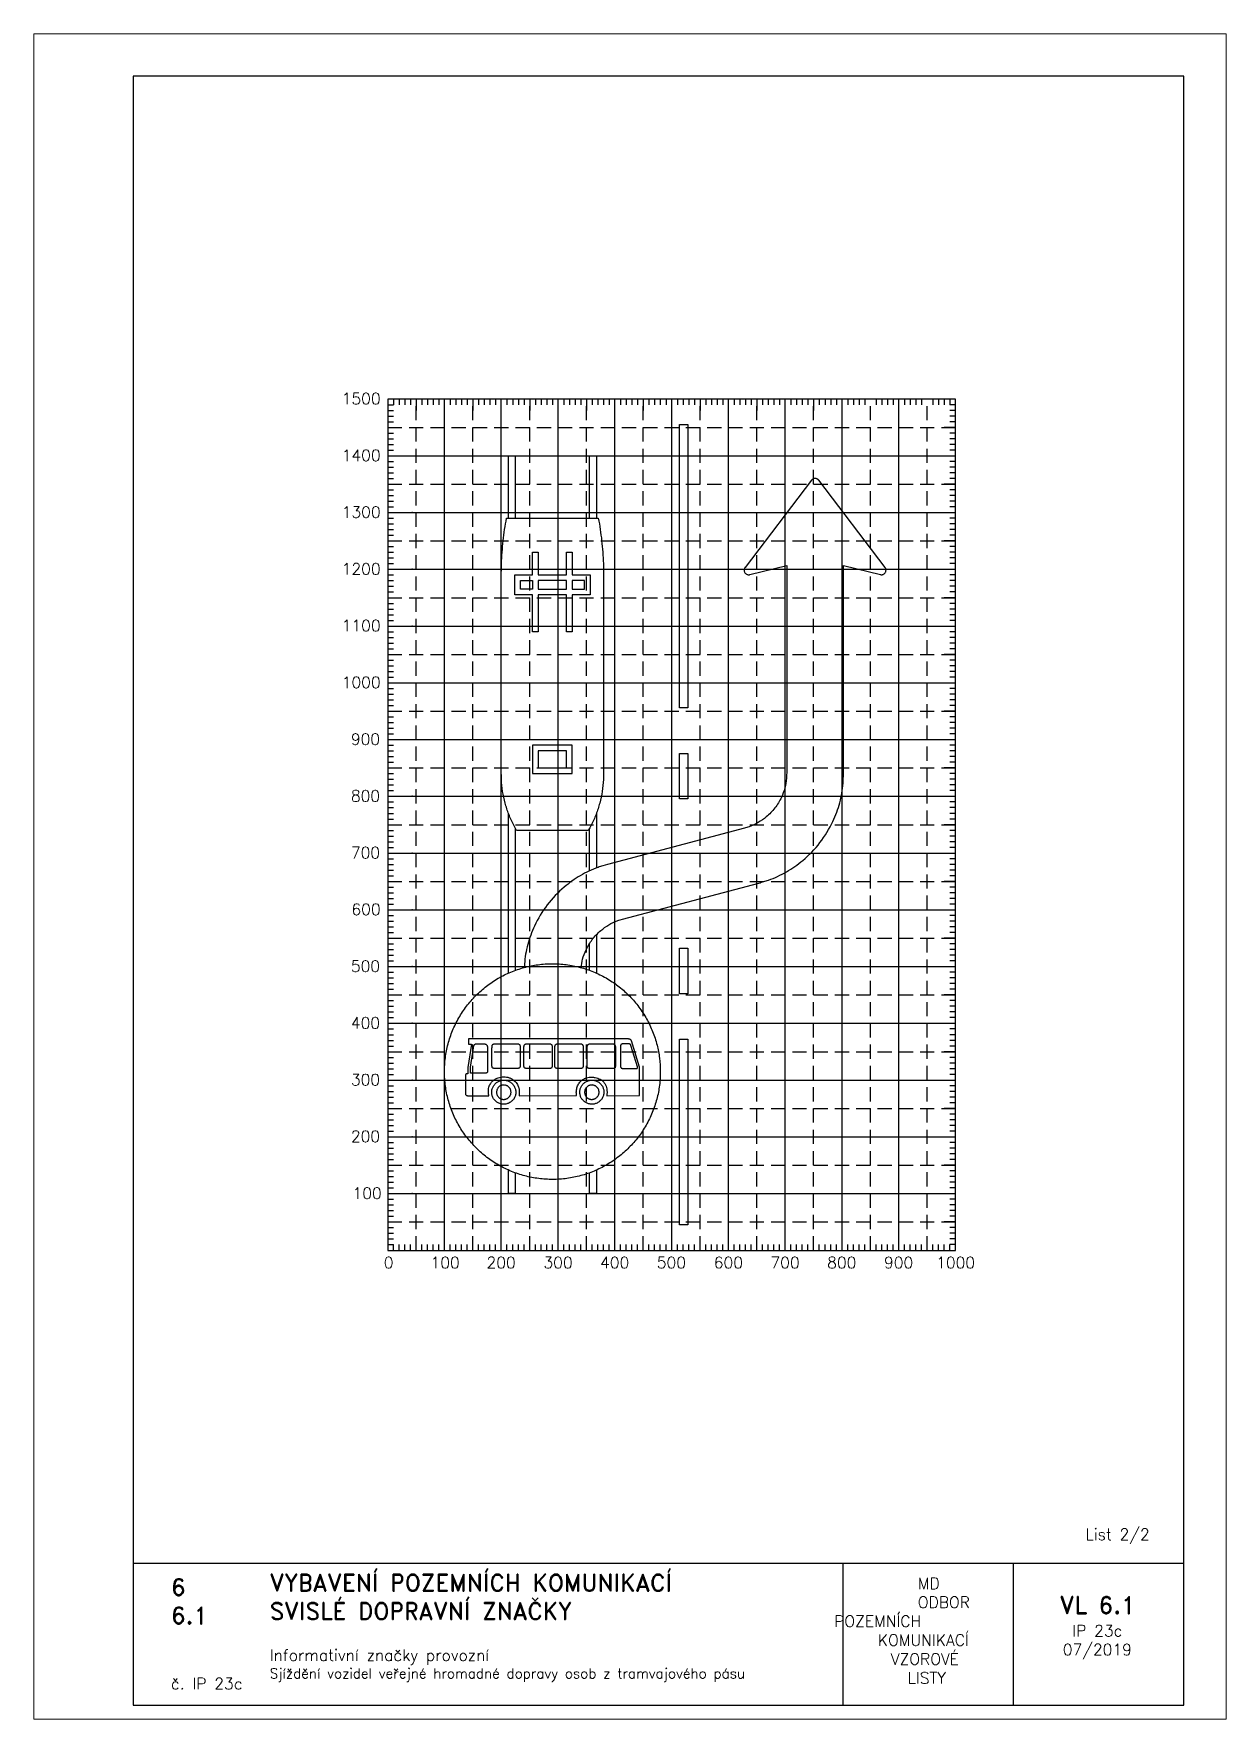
# Paper-space layout 'IP 23c-2' of a CAD drawing. Header units: millimetres. Extents: x 0 to 210, y 0 to 297.
import ezdxf

# ---------------------------------------------------------------- set-up
doc = ezdxf.new("R2010")
doc.units = ezdxf.units.MM
doc.header["$LTSCALE"] = 5
doc.linetypes.add('ČÁRKOVANÁX2', pattern=[1.5, 1, -0.5])
for name, color, linetype in [('Pomocná', 2, 'Continuous'), ('Rozpiska', 7, 'Continuous'), ('Značka', 7, 'Continuous')]:
    doc.layers.add(name, color=color, linetype=linetype)
doc.layers.add('Rámeček', color=6, linetype='Continuous', plot=False)
doc.styles.get("Standard").update_dxf_attribs({"font": 'romand.shx', "height": 25})

psp = doc.layouts.new('IP 23c-2')

# ---------------------------------------------------------------- texts
at = {"layer": 'Pomocná', "char_height": 2, "attachment_point": 1}
for s, insert in [('\\pi-0.19937;1500', (54.43, 233.7)), ('\\pi-0.19937;1400', (54.43, 223.7)), ('\\pi-0.19937;1300', (54.43, 213.7)), ('\\pi-0.19937;1200', (54.43, 203.7)), ('\\pi-0.19937;1100', (54.43, 193.7)), ('\\pi-0.19937;1000', (54.43, 183.7)), ('\\pi1.41968;900', (54.43, 173.7)), ('\\pi1.41968;800', (54.43, 163.7)), ('\\pi1.41968;700', (54.43, 153.7)), ('\\pi1.51491;600', (54.43, 143.7)), ('\\pi1.41968;500', (54.43, 133.7)), ('\\pi1.41968;400', (54.43, 123.7)), ('\\pi1.41968;300', (54.43, 113.7)), ('\\pi1.41968;200', (54.43, 103.7)), ('\\pi1.70539;100', (54.43, 93.7)), ('\\pi2.6146;0', (59.02, 81.48)), ('\\pi0.85269;100', (69.03, 81.48)), ('\\pi0.70984;200', (79.02, 81.48)), ('\\pi0.70984;300', (89.05, 81.48)), ('\\pi0.70984;400', (99.02, 81.48)), ('\\pi0.70984;500', (109.01, 81.48)), ('\\pi0.75746;600', (119, 81.48)), ('\\pi0.70984;700', (129.02, 81.48)), ('\\pi0.70984;800', (139.01, 81.48)), ('\\pi0.70984;900', (149.02, 81.48)), ('\\pi-0.09969;1000', (159.01, 81.48))]:
    psp.add_mtext_dynamic_manual_height_columns(s, width=6.5625, gutter_width=100, heights=[0], dxfattribs=dict(at, insert=insert))
at = {"layer": 'Rozpiska', "color": 7, "attachment_point": 1}
for s, width, heights, insert, char_height in [('List 2/2', 13.9221, [0], (185.21, 33.59), 2), ('6', 149.0422, [0], (24.17, 24.77), 3), ('{\\C6;VYBAVENÍ POZEMNÍCH KOMUNIKACÍ\\P}SVISLÉ DOPRAVNÍ ZNAČKY{\\H1.34524x; }', 149.0422, [0], (41.56, 25.56), 3), ('\\pi14.7414;{\\C6;MD\\P\\pi2.36044;}ODBOR POZEMNÍCH{\\H1.57143x; }\\P\\pi7.69378;KOMUNIKACÍ{\\H1.5x; }\\P\\pi9.97949;{\\C6;VZOROVÉ\\H1.47619x; \\H0.67742x;\\P\\pi12.93187;LISTY\\H1.26984x; }', 33.1018, [0], (140.95, 24.95), 2), ('\\pi1.03113;{\\H1.5x;\\C6;VL 6.1\\P\\pi3.22158;\\H0.66667x;IP 23c\\H1.66666x; \\H0.6x;\\P\\pi1.5549;07/2019\\H1.80159x; }', 16.0623, [0], (179.66, 21.61), 2), ('6.1', 149.0422, [0], (24.17, 19.78), 3), ('{\\C6;Informativní značky provozní\\P\\H0.875x;\\C7;Sjíždění vozidel veřejné hromadné dopravy osob z tramvajového pásu\\H1.95238x; }', 149.0422, [0], (41.56, 12.29), 2), ('{\\C6;č. IP 23c}', 18.3305, [2.67], (24.17, 7.28), 2)]:
    psp.add_mtext_dynamic_manual_height_columns(s, width=width, gutter_width=100, heights=heights, dxfattribs=dict(at, insert=insert, char_height=char_height))

# ---------------------------------------------------------------- linework, layer by layer
psp.add_line((62.34, 82.63), (67.34, 82.63))
at = {"layer": 'Pomocná'}
for p, q in [((63.34, 232.63), (63.34, 231.63)), ((64.34, 232.63), (64.34, 231.63)), ((65.34, 232.63), (65.34, 231.63)), ((66.34, 232.63), (66.34, 231.63)), ((67.34, 232.63), (67.34, 230.63)), ((68.34, 232.63), (68.34, 231.63)), ((69.34, 232.63), (69.34, 231.63)), ((70.34, 232.63), (70.34, 231.63)), ((71.34, 232.63), (71.34, 231.63)), ((73.34, 232.63), (73.34, 231.63)), ((74.34, 232.63), (74.34, 231.63)), ((75.34, 232.63), (75.34, 231.63)), ((76.34, 232.63), (76.34, 231.63)), ((77.34, 232.63), (77.34, 230.63)), ((78.34, 232.63), (78.34, 231.63)), ((79.34, 232.63), (79.34, 231.63)), ((80.34, 232.63), (80.34, 231.63)), ((81.34, 232.63), (81.34, 231.63)), ((83.34, 232.63), (83.34, 231.63)), ((84.34, 232.63), (84.34, 231.63)), ((85.34, 232.63), (85.34, 231.63)), ((86.34, 232.63), (86.34, 231.63)), ((87.34, 232.63), (87.34, 230.63)), ((88.34, 232.63), (88.34, 231.63)), ((89.34, 232.63), (89.34, 231.63)), ((90.34, 232.63), (90.34, 231.63)), ((91.34, 232.63), (91.34, 231.63)), ((93.34, 232.63), (93.34, 231.63)), ((94.34, 232.63), (94.34, 231.63)), ((95.34, 232.63), (95.34, 231.63)), ((96.34, 232.63), (96.34, 231.63)), ((97.34, 232.63), (97.34, 230.63)), ((98.34, 232.63), (98.34, 231.63)), ((99.34, 232.63), (99.34, 231.63)), ((100.34, 232.63), (100.34, 231.63)), ((101.34, 232.63), (101.34, 231.63)), ((103.34, 232.63), (103.34, 231.63)), ((104.34, 232.63), (104.34, 231.63)), ((105.34, 232.63), (105.34, 231.63)), ((106.34, 232.63), (106.34, 231.63)), ((107.34, 232.63), (107.34, 230.63)), ((108.34, 232.63), (108.34, 231.63)), ((109.34, 232.63), (109.34, 231.63)), ((110.34, 232.63), (110.34, 231.63)), ((111.34, 232.63), (111.34, 231.63)), ((113.34, 232.63), (113.34, 231.63)), ((114.34, 232.63), (114.34, 231.63)), ((115.34, 232.63), (115.34, 231.63)), ((116.34, 232.63), (116.34, 231.63)), ((117.34, 232.63), (117.34, 230.63)), ((118.34, 232.63), (118.34, 231.63)), ((119.34, 232.63), (119.34, 231.63)), ((120.34, 232.63), (120.34, 231.63)), ((121.34, 232.63), (121.34, 231.63)), ((123.34, 232.63), (123.34, 231.63)), ((124.34, 232.63), (124.34, 231.63)), ((125.34, 232.63), (125.34, 231.63)), ((126.34, 232.63), (126.34, 231.63)), ((127.34, 232.63), (127.34, 230.63)), ((128.34, 232.63), (128.34, 231.63)), ((129.34, 232.63), (129.34, 231.63)), ((130.34, 232.63), (130.34, 231.63)), ((131.34, 232.63), (131.34, 231.63)), ((133.34, 232.63), (133.34, 231.63)), ((134.34, 232.63), (134.34, 231.63)), ((135.34, 232.63), (135.34, 231.63)), ((136.34, 232.63), (136.34, 231.63)), ((137.34, 232.63), (137.34, 230.63)), ((138.34, 232.63), (138.34, 231.63)), ((139.34, 232.63), (139.34, 231.63)), ((140.34, 232.63), (140.34, 231.63)), ((141.34, 232.63), (141.34, 231.63)), ((143.34, 232.63), (143.34, 231.63)), ((144.34, 232.63), (144.34, 231.63)), ((145.34, 232.63), (145.34, 231.63)), ((146.34, 232.63), (146.34, 231.63)), ((148.34, 232.63), (148.34, 231.63)), ((149.34, 232.63), (149.34, 231.63)), ((150.34, 232.63), (150.34, 231.63)), ((151.34, 232.63), (151.34, 231.63)), ((153.34, 232.63), (153.34, 231.63)), ((154.34, 232.63), (154.34, 231.63)), ((155.34, 232.63), (155.34, 231.63)), ((156.34, 232.63), (156.34, 231.63)), ((158.34, 232.63), (158.34, 231.63)), ((159.34, 232.63), (159.34, 231.63)), ((160.34, 232.63), (160.34, 231.63)), ((161.34, 232.63), (161.34, 231.63)), ((62.34, 231.63), (63.34, 231.63)), ((62.34, 230.63), (63.34, 230.63)), ((62.34, 229.63), (63.34, 229.63)), ((162.34, 231.63), (161.34, 231.63)), ((162.34, 230.63), (161.34, 230.63)), ((162.34, 229.63), (161.34, 229.63)), ((62.34, 228.63), (63.34, 228.63)), ((62.34, 227.63), (64.34, 227.63)), ((62.34, 226.63), (63.34, 226.63)), ((162.34, 227.63), (160.34, 227.63)), ((162.34, 228.63), (161.34, 228.63)), ((162.34, 226.63), (161.34, 226.63)), ((62.34, 225.63), (63.34, 225.63)), ((62.34, 224.63), (63.34, 224.63)), ((62.34, 223.63), (63.34, 223.63)), ((162.34, 225.63), (161.34, 225.63)), ((162.34, 224.63), (161.34, 224.63)), ((162.34, 223.63), (161.34, 223.63)), ((62.34, 221.63), (63.34, 221.63)), ((62.34, 220.63), (63.34, 220.63)), ((162.34, 221.63), (161.34, 221.63)), ((162.34, 220.63), (161.34, 220.63)), ((62.34, 219.63), (63.34, 219.63)), ((62.34, 218.63), (63.34, 218.63)), ((62.34, 217.63), (64.34, 217.63)), ((162.34, 217.63), (160.34, 217.63)), ((162.34, 219.63), (161.34, 219.63)), ((162.34, 218.63), (161.34, 218.63)), ((62.34, 216.63), (63.34, 216.63)), ((62.34, 215.63), (63.34, 215.63)), ((62.34, 214.63), (63.34, 214.63)), ((162.34, 216.63), (161.34, 216.63)), ((162.34, 215.63), (161.34, 215.63)), ((162.34, 214.63), (161.34, 214.63)), ((62.34, 213.63), (63.34, 213.63)), ((62.34, 211.63), (63.34, 211.63)), ((162.34, 213.63), (161.34, 213.63)), ((162.34, 211.63), (161.34, 211.63)), ((62.34, 210.63), (63.34, 210.63)), ((62.34, 209.63), (63.34, 209.63)), ((62.34, 208.63), (63.34, 208.63)), ((162.34, 210.63), (161.34, 210.63)), ((162.34, 209.63), (161.34, 209.63)), ((162.34, 208.63), (161.34, 208.63)), ((62.34, 207.63), (64.34, 207.63)), ((62.34, 206.63), (63.34, 206.63)), ((62.34, 205.63), (63.34, 205.63)), ((162.34, 207.63), (160.34, 207.63)), ((162.34, 206.63), (161.34, 206.63)), ((162.34, 205.63), (161.34, 205.63)), ((62.34, 204.63), (63.34, 204.63)), ((62.34, 203.63), (63.34, 203.63)), ((162.34, 204.63), (161.34, 204.63)), ((162.34, 203.63), (161.34, 203.63)), ((62.34, 201.63), (63.34, 201.63)), ((62.34, 200.63), (63.34, 200.63)), ((62.34, 199.63), (63.34, 199.63)), ((162.34, 201.63), (161.34, 201.63)), ((162.34, 200.63), (161.34, 200.63)), ((162.34, 199.63), (161.34, 199.63)), ((62.34, 198.63), (63.34, 198.63)), ((62.34, 197.63), (64.34, 197.63)), ((62.34, 196.63), (63.34, 196.63)), ((162.34, 197.63), (160.34, 197.63)), ((162.34, 198.63), (161.34, 198.63)), ((162.34, 196.63), (161.34, 196.63)), ((62.34, 195.63), (63.34, 195.63)), ((62.34, 194.63), (63.34, 194.63)), ((62.34, 193.63), (63.34, 193.63)), ((162.34, 195.63), (161.34, 195.63)), ((162.34, 194.63), (161.34, 194.63)), ((162.34, 193.63), (161.34, 193.63)), ((62.34, 191.63), (63.34, 191.63)), ((62.34, 190.63), (63.34, 190.63)), ((162.34, 191.63), (161.34, 191.63)), ((162.34, 190.63), (161.34, 190.63)), ((62.34, 189.63), (63.34, 189.63)), ((62.34, 188.63), (63.34, 188.63)), ((62.34, 187.63), (64.34, 187.63)), ((162.34, 187.63), (160.34, 187.63)), ((162.34, 189.63), (161.34, 189.63)), ((162.34, 188.63), (161.34, 188.63)), ((62.34, 186.63), (63.34, 186.63)), ((62.34, 185.63), (63.34, 185.63)), ((62.34, 184.63), (63.34, 184.63)), ((162.34, 186.63), (161.34, 186.63)), ((162.34, 185.63), (161.34, 185.63)), ((162.34, 184.63), (161.34, 184.63)), ((62.34, 183.63), (63.34, 183.63)), ((62.34, 181.63), (63.34, 181.63)), ((162.34, 183.63), (161.34, 183.63)), ((162.34, 181.63), (161.34, 181.63)), ((62.34, 180.63), (63.34, 180.63)), ((62.34, 179.63), (63.34, 179.63)), ((62.34, 178.63), (63.34, 178.63)), ((162.34, 180.63), (161.34, 180.63)), ((162.34, 179.63), (161.34, 179.63)), ((162.34, 178.63), (161.34, 178.63)), ((62.34, 177.63), (64.34, 177.63)), ((62.34, 176.63), (63.34, 176.63)), ((62.34, 175.63), (63.34, 175.63)), ((162.34, 177.63), (160.34, 177.63)), ((162.34, 176.63), (161.34, 176.63)), ((162.34, 175.63), (161.34, 175.63)), ((62.34, 174.63), (63.34, 174.63)), ((62.34, 173.63), (63.34, 173.63)), ((162.34, 174.63), (161.34, 174.63)), ((162.34, 173.63), (161.34, 173.63)), ((62.34, 171.63), (63.34, 171.63)), ((62.34, 170.63), (63.34, 170.63)), ((62.34, 169.63), (63.34, 169.63)), ((162.34, 171.63), (161.34, 171.63)), ((162.34, 170.63), (161.34, 170.63)), ((162.34, 169.63), (161.34, 169.63)), ((62.34, 168.63), (63.34, 168.63)), ((62.34, 167.63), (64.34, 167.63)), ((62.34, 166.63), (63.34, 166.63)), ((162.34, 167.63), (160.34, 167.63)), ((162.34, 168.63), (161.34, 168.63)), ((162.34, 166.63), (161.34, 166.63)), ((62.34, 165.63), (63.34, 165.63)), ((62.34, 164.63), (63.34, 164.63)), ((62.34, 163.63), (63.34, 163.63)), ((162.34, 165.63), (161.34, 165.63)), ((162.34, 164.63), (161.34, 164.63)), ((162.34, 163.63), (161.34, 163.63)), ((62.34, 161.63), (63.34, 161.63)), ((62.34, 160.63), (63.34, 160.63)), ((162.34, 161.63), (161.34, 161.63)), ((162.34, 160.63), (161.34, 160.63)), ((62.34, 159.63), (63.34, 159.63)), ((62.34, 158.63), (63.34, 158.63)), ((62.34, 157.63), (64.34, 157.63)), ((162.34, 157.63), (160.34, 157.63)), ((162.34, 159.63), (161.34, 159.63)), ((162.34, 158.63), (161.34, 158.63)), ((62.34, 156.63), (63.34, 156.63)), ((62.34, 155.63), (63.34, 155.63)), ((62.34, 154.63), (63.34, 154.63)), ((162.34, 156.63), (161.34, 156.63)), ((162.34, 155.63), (161.34, 155.63)), ((162.34, 154.63), (161.34, 154.63)), ((62.34, 153.63), (63.34, 153.63)), ((62.34, 151.63), (63.34, 151.63)), ((162.34, 153.63), (161.34, 153.63)), ((162.34, 151.63), (161.34, 151.63)), ((62.34, 150.63), (63.34, 150.63)), ((62.34, 149.63), (63.34, 149.63)), ((62.34, 148.63), (63.34, 148.63)), ((162.34, 150.63), (161.34, 150.63)), ((162.34, 149.63), (161.34, 149.63)), ((162.34, 148.63), (161.34, 148.63)), ((62.34, 147.63), (64.34, 147.63)), ((62.34, 146.63), (63.34, 146.63)), ((62.34, 145.63), (63.34, 145.63)), ((162.34, 147.63), (160.34, 147.63)), ((162.34, 146.63), (161.34, 146.63)), ((162.34, 145.63), (161.34, 145.63)), ((62.34, 144.63), (63.34, 144.63)), ((62.34, 143.63), (63.34, 143.63)), ((162.34, 144.63), (161.34, 144.63)), ((162.34, 143.63), (161.34, 143.63)), ((62.34, 141.63), (63.34, 141.63)), ((62.34, 140.63), (63.34, 140.63)), ((62.34, 139.63), (63.34, 139.63)), ((162.34, 141.63), (161.34, 141.63)), ((162.34, 140.63), (161.34, 140.63)), ((162.34, 139.63), (161.34, 139.63)), ((62.34, 138.63), (63.34, 138.63)), ((62.34, 137.63), (64.34, 137.63)), ((62.34, 136.63), (63.34, 136.63)), ((162.34, 137.63), (160.34, 137.63)), ((162.34, 138.63), (161.34, 138.63)), ((162.34, 136.63), (161.34, 136.63)), ((62.34, 135.63), (63.34, 135.63)), ((62.34, 134.63), (63.34, 134.63)), ((162.34, 135.63), (161.34, 135.63)), ((162.34, 134.63), (161.34, 134.63)), ((62.34, 133.63), (63.34, 133.63)), ((62.34, 131.63), (63.34, 131.63)), ((162.34, 133.63), (161.34, 133.63)), ((162.34, 131.63), (161.34, 131.63)), ((62.34, 130.63), (63.34, 130.63)), ((62.34, 129.63), (63.34, 129.63)), ((62.34, 128.63), (63.34, 128.63)), ((162.34, 130.63), (161.34, 130.63)), ((162.34, 129.63), (161.34, 129.63)), ((162.34, 128.63), (161.34, 128.63)), ((62.34, 127.63), (64.34, 127.63)), ((62.34, 126.63), (63.34, 126.63)), ((62.34, 125.63), (63.34, 125.63)), ((162.34, 127.63), (160.34, 127.63)), ((162.34, 126.63), (161.34, 126.63)), ((162.34, 125.63), (161.34, 125.63)), ((62.34, 124.63), (63.34, 124.63)), ((62.34, 123.63), (63.34, 123.63)), ((162.34, 124.63), (161.34, 124.63)), ((162.34, 123.63), (161.34, 123.63)), ((62.34, 121.63), (63.34, 121.63)), ((62.34, 120.63), (63.34, 120.63)), ((62.34, 119.63), (63.34, 119.63)), ((162.34, 121.63), (161.34, 121.63)), ((162.34, 120.63), (161.34, 120.63)), ((162.34, 119.63), (161.34, 119.63)), ((62.34, 118.63), (63.34, 118.63)), ((62.34, 117.63), (64.34, 117.63)), ((62.34, 116.63), (63.34, 116.63)), ((162.34, 117.63), (160.34, 117.63)), ((162.34, 118.63), (161.34, 118.63)), ((162.34, 116.63), (161.34, 116.63)), ((62.34, 115.63), (63.34, 115.63)), ((62.34, 114.63), (63.34, 114.63)), ((62.34, 113.63), (63.34, 113.63)), ((162.34, 115.63), (161.34, 115.63)), ((162.34, 114.63), (161.34, 114.63)), ((162.34, 113.63), (161.34, 113.63)), ((62.34, 111.63), (63.34, 111.63)), ((62.34, 110.63), (63.34, 110.63)), ((162.34, 111.63), (161.34, 111.63)), ((162.34, 110.63), (161.34, 110.63)), ((62.34, 109.63), (63.34, 109.63)), ((62.34, 108.63), (63.34, 108.63)), ((62.34, 107.63), (64.34, 107.63)), ((162.34, 107.63), (160.34, 107.63)), ((162.34, 109.63), (161.34, 109.63)), ((162.34, 108.63), (161.34, 108.63)), ((62.34, 106.63), (63.34, 106.63)), ((62.34, 105.63), (63.34, 105.63)), ((62.34, 104.63), (63.34, 104.63)), ((162.34, 106.63), (161.34, 106.63)), ((162.34, 105.63), (161.34, 105.63)), ((162.34, 104.63), (161.34, 104.63)), ((62.34, 103.63), (63.34, 103.63)), ((62.34, 101.63), (63.34, 101.63)), ((162.34, 103.63), (161.34, 103.63)), ((162.34, 101.63), (161.34, 101.63)), ((62.34, 100.63), (63.34, 100.63)), ((62.34, 99.63), (63.34, 99.63)), ((62.34, 98.63), (63.34, 98.63)), ((162.34, 100.63), (161.34, 100.63)), ((162.34, 99.63), (161.34, 99.63)), ((162.34, 98.63), (161.34, 98.63)), ((62.34, 97.63), (64.34, 97.63)), ((62.34, 96.63), (63.34, 96.63)), ((62.34, 95.63), (63.34, 95.63)), ((162.34, 97.63), (160.34, 97.63)), ((162.34, 96.63), (161.34, 96.63)), ((162.34, 95.63), (161.34, 95.63)), ((62.34, 94.63), (63.34, 94.63)), ((62.34, 93.63), (63.34, 93.63)), ((162.34, 94.63), (161.34, 94.63)), ((162.34, 93.63), (161.34, 93.63)), ((62.34, 91.63), (63.34, 91.63)), ((62.34, 90.63), (63.34, 90.63)), ((62.34, 89.63), (63.34, 89.63)), ((162.34, 91.63), (161.34, 91.63)), ((162.34, 90.63), (161.34, 90.63)), ((162.34, 89.63), (161.34, 89.63)), ((62.34, 88.63), (63.34, 88.63)), ((62.34, 87.63), (64.34, 87.63)), ((62.34, 86.63), (63.34, 86.63)), ((162.34, 87.63), (160.34, 87.63)), ((162.34, 88.63), (161.34, 88.63)), ((162.34, 86.63), (161.34, 86.63)), ((62.34, 85.63), (63.34, 85.63)), ((62.34, 84.63), (63.34, 84.63)), ((62.34, 83.63), (63.34, 83.63)), ((63.34, 82.63), (63.34, 83.63)), ((64.34, 82.63), (64.34, 83.63)), ((65.34, 82.63), (65.34, 83.63)), ((66.34, 82.63), (66.34, 83.63)), ((67.34, 82.63), (67.34, 84.63)), ((68.34, 82.63), (68.34, 83.63)), ((69.34, 82.63), (69.34, 83.63)), ((70.34, 82.63), (70.34, 83.63)), ((71.34, 82.63), (71.34, 83.63)), ((73.34, 82.63), (73.34, 83.63)), ((74.34, 82.63), (74.34, 83.63)), ((75.34, 82.63), (75.34, 83.63)), ((76.34, 82.63), (76.34, 83.63)), ((77.34, 82.63), (77.34, 84.63)), ((78.34, 82.63), (78.34, 83.63)), ((79.34, 82.63), (79.34, 83.63)), ((80.34, 82.63), (80.34, 83.63)), ((81.34, 82.63), (81.34, 83.63)), ((83.34, 82.63), (83.34, 83.63)), ((84.34, 82.63), (84.34, 83.63)), ((85.34, 82.63), (85.34, 83.63)), ((86.34, 82.63), (86.34, 83.63)), ((87.34, 82.63), (87.34, 84.63)), ((88.34, 82.63), (88.34, 83.63)), ((89.34, 82.63), (89.34, 83.63)), ((90.34, 82.63), (90.34, 83.63)), ((91.34, 82.63), (91.34, 83.63)), ((93.34, 82.63), (93.34, 83.63)), ((94.34, 82.63), (94.34, 83.63)), ((95.34, 82.63), (95.34, 83.63)), ((96.34, 82.63), (96.34, 83.63)), ((97.34, 82.63), (97.34, 84.63)), ((98.34, 82.63), (98.34, 83.63)), ((99.34, 82.63), (99.34, 83.63)), ((100.34, 82.63), (100.34, 83.63)), ((101.34, 82.63), (101.34, 83.63)), ((103.34, 82.63), (103.34, 83.63)), ((104.34, 82.63), (104.34, 83.63)), ((105.34, 82.63), (105.34, 83.63)), ((106.34, 82.63), (106.34, 83.63)), ((107.34, 82.63), (107.34, 84.63)), ((108.34, 82.63), (108.34, 83.63)), ((109.34, 82.63), (109.34, 83.63)), ((110.34, 82.63), (110.34, 83.63)), ((111.34, 82.63), (111.34, 83.63)), ((113.34, 82.63), (113.34, 83.63)), ((114.34, 82.63), (114.34, 83.63)), ((115.34, 82.63), (115.34, 83.63)), ((116.34, 82.63), (116.34, 83.63)), ((117.34, 82.63), (117.34, 84.63)), ((118.34, 82.63), (118.34, 83.63)), ((119.34, 82.63), (119.34, 83.63)), ((120.34, 82.63), (120.34, 83.63)), ((121.34, 82.63), (121.34, 83.63)), ((123.34, 82.63), (123.34, 83.63)), ((124.34, 82.63), (124.34, 83.63)), ((125.34, 82.63), (125.34, 83.63)), ((126.34, 82.63), (126.34, 83.63)), ((127.34, 82.63), (127.34, 84.63)), ((128.34, 82.63), (128.34, 83.63)), ((129.34, 82.63), (129.34, 83.63)), ((130.34, 82.63), (130.34, 83.63)), ((131.34, 82.63), (131.34, 83.63)), ((133.34, 82.63), (133.34, 83.63)), ((134.34, 82.63), (134.34, 83.63)), ((135.34, 82.63), (135.34, 83.63)), ((136.34, 82.63), (136.34, 83.63)), ((137.34, 82.63), (137.34, 84.63)), ((138.34, 82.63), (138.34, 83.63)), ((139.34, 82.63), (139.34, 83.63)), ((140.34, 82.63), (140.34, 83.63)), ((141.34, 82.63), (141.34, 83.63)), ((143.34, 82.63), (143.34, 83.63)), ((144.34, 82.63), (144.34, 83.63)), ((145.34, 82.63), (145.34, 83.63)), ((146.34, 82.63), (146.34, 83.63)), ((147.34, 82.63), (147.34, 84.63)), ((148.34, 82.63), (148.34, 83.63)), ((149.34, 82.63), (149.34, 83.63)), ((150.34, 82.63), (150.34, 83.63)), ((151.34, 82.63), (151.34, 83.63)), ((153.34, 82.63), (153.34, 83.63)), ((154.34, 82.63), (154.34, 83.63)), ((155.34, 82.63), (155.34, 83.63)), ((156.34, 82.63), (156.34, 83.63)), ((157.34, 82.63), (157.34, 84.63)), ((158.34, 82.63), (158.34, 83.63)), ((159.34, 82.63), (159.34, 83.63)), ((160.34, 82.63), (160.34, 83.63)), ((162.34, 85.63), (161.34, 85.63)), ((162.34, 84.63), (161.34, 84.63)), ((162.34, 83.63), (161.34, 83.63)), ((161.34, 82.63), (161.34, 83.63))]:
    psp.add_line(p, q, dxfattribs=at)
at = {"layer": 'Pomocná', "linetype": 'ČÁRKOVANÁX2', "ltscale": 0.5}
for p, q in [((67.34, 82.63), (67.34, 232.63)), ((77.34, 82.63), (77.34, 232.63)), ((87.34, 82.63), (87.34, 232.63)), ((97.34, 82.63), (97.34, 232.63)), ((107.34, 82.63), (107.34, 232.63)), ((117.34, 82.63), (117.34, 232.63)), ((127.34, 82.63), (127.34, 232.63)), ((137.34, 82.63), (137.34, 232.63)), ((147.34, 82.63), (147.34, 232.63)), ((157.34, 82.63), (157.34, 232.63)), ((62.34, 227.63), (162.34, 227.63)), ((62.34, 217.63), (162.34, 217.63)), ((62.34, 207.63), (162.34, 207.63)), ((62.34, 197.63), (162.34, 197.63)), ((62.34, 187.63), (162.34, 187.63)), ((62.34, 177.63), (162.34, 177.63)), ((62.34, 167.63), (162.34, 167.63)), ((62.34, 157.63), (162.34, 157.63)), ((62.34, 147.63), (162.34, 147.63)), ((62.34, 137.63), (162.34, 137.63)), ((62.34, 127.63), (162.34, 127.63)), ((62.34, 117.63), (162.34, 117.63)), ((62.34, 107.63), (162.34, 107.63)), ((62.34, 97.63), (162.34, 97.63)), ((62.34, 87.63), (162.34, 87.63))]:
    psp.add_line(p, q, dxfattribs=at)
at = {"layer": 'Pomocná', "color": 6}
for p, q in [((72.34, 82.63), (72.34, 232.63)), ((82.34, 82.63), (82.34, 232.63)), ((92.34, 82.63), (92.34, 232.63)), ((102.34, 82.63), (102.34, 232.63)), ((112.34, 82.63), (112.34, 232.63)), ((122.34, 82.63), (122.34, 232.63)), ((132.34, 82.63), (132.34, 232.63)), ((142.34, 82.63), (142.34, 232.63)), ((152.34, 82.63), (152.34, 232.63)), ((62.34, 222.63), (162.34, 222.63)), ((62.34, 212.63), (162.34, 212.63)), ((62.34, 202.63), (162.34, 202.63)), ((62.34, 192.63), (162.34, 192.63)), ((62.34, 182.63), (162.34, 182.63)), ((62.34, 172.63), (162.34, 172.63)), ((62.34, 162.63), (162.34, 162.63)), ((62.34, 152.63), (162.34, 152.63)), ((62.34, 142.63), (162.34, 142.63)), ((62.34, 132.63), (162.34, 132.63)), ((62.34, 122.63), (162.34, 122.63)), ((62.34, 112.63), (162.34, 112.63)), ((62.34, 102.63), (162.34, 102.63)), ((62.34, 92.63), (162.34, 92.63))]:
    psp.add_line(p, q, dxfattribs=at)
at = {"layer": 'Pomocná', "color": 7}
psp.add_lwpolyline([(62.34, 82.63), (162.34, 82.63), (162.34, 232.63), (62.34, 232.63)], close=True, dxfattribs=at)
at = {"layer": 'Pomocná'}
for p in [(66.65, 212.63), (66.65, 202.63), (66.65, 192.63), (66.65, 162.63), (66.65, 152.63), (66.65, 142.63), (66.65, 132.63), (66.65, 122.63), (66.65, 112.63), (66.65, 102.63), (66.65, 92.63)]:
    psp.add_point(p, dxfattribs=at)
at = {"layer": 'Rozpiska', "color": 7}
for p, q in [((17.5, 27.5), (202.5, 27.5)), ((142.5, 27.5), (142.5, 2.5)), ((172.5, 27.5), (172.5, 2.5))]:
    psp.add_line(p, q, dxfattribs=at)
psp.add_lwpolyline([(17.5, 2.5), (202.5, 2.5), (202.5, 289.5), (17.5, 289.5)], close=True, dxfattribs=at)
at = {"layer": 'Značka', "color": 60}
for points in [[(113.71, 178.19), (113.71, 228.13), (115.21, 228.13), (115.21, 178.19), (113.71, 178.19)], [(83.59, 211.63), (83.59, 222.63), (84.79, 222.63), (84.79, 211.63)], [(97.89, 211.63), (97.89, 222.63), (99.09, 222.63), (99.09, 211.63)], [(94.84, 201.63), (97.96, 201.63), (97.96, 198.13), (94.84, 198.13), (94.84, 191.63), (93.84, 191.63), (93.84, 198.13), (88.84, 198.13), (88.84, 191.63), (87.84, 191.63), (87.84, 198.13), (84.71, 198.13), (84.71, 201.63), (87.84, 201.63), (87.84, 205.63), (88.84, 205.63), (88.84, 201.63), (93.84, 201.63), (93.84, 205.63), (94.84, 205.63), (94.84, 201.63)], [(87.84, 200.63), (87.84, 199.13), (85.71, 199.13), (85.71, 200.63), (87.84, 200.63)], [(93.84, 199.13), (93.84, 200.63), (88.84, 200.63), (88.84, 199.13), (93.84, 199.13)], [(94.84, 200.63), (94.84, 199.13), (96.96, 199.13), (96.96, 200.63), (94.84, 200.63)], [(87.84, 166.63), (94.84, 166.63), (94.84, 171.63), (87.84, 171.63), (87.84, 166.63)], [(88.84, 167.63), (93.84, 167.63), (93.84, 170.63), (88.84, 170.63), (88.84, 167.63)], [(113.71, 162.19), (113.71, 170.19), (115.21, 170.19), (115.21, 162.19), (113.71, 162.19)], [(83.59, 131.48), (83.59, 159.65)], [(99.09, 159.63), (99.09, 150)], [(84.79, 157.04), (84.79, 131.97)], [(97.89, 149.51), (97.89, 157.04)], [(97.89, 149.5), (97.89, 157.04)], [(97.89, 131.97), (97.89, 136.72)], [(99.09, 138.26), (99.09, 131.48)], [(99.09, 138.25), (99.09, 131.48)], [(113.71, 127.85), (113.71, 135.85), (115.21, 135.85), (115.21, 127.85), (113.71, 127.85)], [(113.71, 87.13), (113.71, 119.85), (115.21, 119.85), (115.21, 87.13), (113.71, 87.13)], [(83.59, 92.63), (83.59, 96.77)], [(84.79, 96.29), (84.79, 92.63), (83.59, 92.63)], [(99.09, 96.77), (99.09, 92.63), (97.89, 92.63)], [(97.89, 92.63), (97.89, 96.28)]]:
    psp.add_lwpolyline(points, dxfattribs=at)
for points in [[(96.4, 132.44, -0.040115), (96.66, 133.92, -0.046389), (97.26, 135.55, -0.057528), (98.36, 137.41, -0.056387), (99.86, 138.97, -0.04659), (101.26, 139.99, -0.050602), (102.83, 140.72, -0.010033), (103.24, 140.86), (103.65, 140.99), (127.7, 147.35, 0.002969), (128.54, 147.6, 0.008903), (129.37, 147.87, 0.046647), (132.55, 149.32, 0.0469), (135.41, 151.34, 0.058165), (138.45, 154.47, 0.057013), (140.71, 158.22, 0.047109), (141.94, 161.5, 0.051155), (142.51, 164.94, 0.010153), (142.56, 165.82, 0.003387), (142.59, 166.69), (142.59, 201.15), (142.59, 203.3), (149.09, 201.69), (149.12, 201.69), (149.16, 201.68, 0.052454), (149.32, 201.67, 0.052733), (149.48, 201.69, 0.065513), (149.66, 201.77, 0.065444), (149.82, 201.88, 0.06536), (149.95, 202.03, 0.065143), (150.03, 202.21, 0.064828), (150.08, 202.4, 0.063616), (150.07, 202.6, 0.052648), (150.03, 202.75, 0.057451), (149.96, 202.89), (149.94, 202.92), (149.91, 202.95), (138.23, 218.31), (138.2, 218.34), (138.18, 218.37, 0.048978), (138.07, 218.47, 0.049057), (137.94, 218.54, 0.061066), (137.77, 218.61, 0.061408), (137.59, 218.63, 0.061033), (137.41, 218.61, 0.059542), (137.23, 218.54, 0.049071), (137.11, 218.47, 0.053733), (137, 218.37), (136.98, 218.34), (136.95, 218.31), (125.26, 202.95), (125.24, 202.92), (125.22, 202.89, 0.052533), (125.15, 202.75, 0.0526), (125.11, 202.6, 0.065506), (125.1, 202.4, 0.065464), (125.15, 202.21, 0.065361), (125.23, 202.03, 0.06523), (125.36, 201.88, 0.064869), (125.52, 201.77, 0.06369), (125.7, 201.69, 0.052701), (125.86, 201.67, 0.05745), (126.02, 201.68), (126.05, 201.68), (126.09, 201.69), (132.59, 203.3), (132.59, 201.15), (132.59, 166.69, -0.002961), (132.58, 166.25, -0.008908), (132.55, 165.82, -0.046644), (132.26, 164.1, -0.046897), (131.65, 162.45, -0.058161), (130.52, 160.58, -0.057014), (129, 159.02, -0.047107), (127.57, 158, -0.051157), (125.98, 157.28, -0.010164), (125.56, 157.15, -0.003373), (125.15, 157.02)], [(83.26, 211.63), (99.42, 211.63), (99.51, 211.13), (99.6, 210.64, -0.009819), (99.89, 208.65, -0.009466), (100.11, 206.65, -0.009822), (100.26, 204.64, -0.010891), (100.33, 202.63, -0.002142), (100.34, 202.13, -0.00071), (100.34, 201.63), (100.34, 166.63, -0.00179), (100.33, 166.1, -0.005377), (100.31, 165.58, -0.028077), (100.1, 163.5, -0.027177), (99.66, 161.45, -0.028146), (99.02, 159.45, -0.031146), (98.16, 157.55, -0.006166), (97.91, 157.09), (97.66, 156.63), (85.02, 156.63), (84.77, 157.09), (84.52, 157.55, -0.028078), (83.66, 159.46, -0.027178), (83.02, 161.45, -0.028147), (82.57, 163.5, -0.031144), (82.37, 165.58, -0.006162), (82.35, 166.1, -0.002055), (82.34, 166.63), (82.34, 201.63, -0.000625), (82.34, 202.13, -0.001872), (82.35, 202.63, -0.009819), (82.42, 204.64, -0.009466), (82.57, 206.65, -0.00982), (82.78, 208.65, -0.010889), (83.08, 210.64), (83.17, 211.13), (83.26, 211.63)], [(125.14, 157.02), (101.03, 150.64), (100.2, 150.38, 0.008831), (99.38, 150.11, 0.046285), (96.24, 148.64, 0.046534), (93.42, 146.62, 0.057712), (90.42, 143.49, 0.056566), (88.19, 139.77, 0.046742), (86.98, 136.5, 0.050761), (86.42, 133.09, 0.007182), (86.38, 132.47, 0.007182)], [(110.34, 114.13), (110.34, 114), (110.34, 113.88, -0.032167), (110.15, 111.4, -0.035722), (109.63, 108.97, -0.036666), (108.81, 106.62, -0.034753), (107.67, 104.41, -0.034039), (106.27, 102.36, -0.034453), (104.6, 100.52, -0.03456), (102.71, 98.9, -0.034426), (100.62, 97.55, -0.034389), (98.38, 96.47, -0.034418), (96.02, 95.71, -0.034424), (93.57, 95.25, -0.034417), (91.09, 95.13, -0.034416), (88.61, 95.32, -0.034417), (86.18, 95.84, -0.034416), (83.84, 96.66, -0.034416), (81.63, 97.8, -0.034417), (79.57, 99.2, -0.034416), (77.73, 100.87, -0.034417), (76.11, 102.75, -0.034417), (74.76, 104.84, -0.034416), (73.68, 107.08, -0.034416), (72.92, 109.45, -0.034417), (72.46, 111.89, -0.034417), (72.34, 114.38, -0.034417), (72.53, 116.86, -0.034416), (73.05, 119.29, -0.034416), (73.88, 121.63, -0.034417), (75.01, 123.84, -0.034417), (76.41, 125.9, -0.034417), (78.08, 127.74, -0.034415), (79.97, 129.36, -0.034417), (82.06, 130.71, -0.034416), (84.3, 131.78, -0.034418), (86.66, 132.54, -0.034415), (89.11, 133, -0.034416), (91.59, 133.13, -0.034415), (94.07, 132.94, -0.034417), (96.5, 132.41, -0.034418), (98.84, 131.59, -0.034416), (101.05, 130.46, -0.034417), (103.11, 129.06, -0.034405), (104.95, 127.39, -0.034412), (106.57, 125.5, -0.034487), (107.92, 123.41, -0.034418), (108.99, 121.17, -0.034075), (109.76, 118.8, -0.032791), (110.2, 116.48, -0.034265), (110.34, 114.13)], [(80.13, 109.87, -0.003728), (80.1, 110.13, -0.01117), (80.07, 110.4, -0.026525), (80.06, 110.79, -0.037795), (80.1, 111.17, -0.043318), (80.2, 111.53, -0.046788), (80.36, 111.87, -0.036926), (80.53, 112.13, -0.030066), (80.73, 112.36, -0.055144), (81.21, 112.75, -0.061672), (81.76, 113.03, -0.050043), (82.25, 113.16, -0.042264), (82.75, 113.2, -0.040207), (83.23, 113.17, -0.046466), (83.7, 113.05, -0.053496), (84.2, 112.83, -0.051655), (84.63, 112.51, -0.042831), (84.94, 112.2, -0.046517), (85.18, 111.84, -0.035286), (85.32, 111.55, -0.03324), (85.41, 111.24, -0.044757), (85.49, 110.73, -0.032247), (85.5, 110.22, -0.007078), (85.49, 110.04, -0.002372), (85.47, 109.86), (95.59, 109.89, -0.004456), (95.56, 110.09, -0.013418), (95.55, 110.3, -0.033411), (95.56, 110.7, -0.030957), (95.62, 111.09, -0.062156), (95.86, 111.79, -0.090144), (96.28, 112.38, -0.034519), (96.47, 112.55, -0.02427), (96.69, 112.71, -0.03056), (97.01, 112.89, -0.039224), (97.35, 113.03, -0.047713), (97.79, 113.13, -0.038569), (98.23, 113.15, -0.023999), (98.55, 113.13, -0.02097), (98.87, 113.08, -0.034523), (99.32, 112.96, -0.049457), (99.75, 112.77, -0.063876), (100.19, 112.46, -0.061344), (100.54, 112.04, -0.056361), (100.78, 111.58, -0.054204), (100.91, 111.09, -0.022399), (100.94, 110.85, -0.01712), (100.95, 110.62, -0.016965), (100.95, 110.33, -0.014857), (100.93, 110.03), (100.92, 109.96), (100.91, 109.88), (106.67, 109.91), (106.67, 114.91), (105.25, 119.54, 0.019591), (105.21, 119.62, 0.062093), (105.17, 119.7, 0.083674), (105.09, 119.78, 0.061528), (105, 119.83, 0.055249), (104.87, 119.86, 0.024567), (104.73, 119.87, 0.006455), (104.61, 119.88, 0.002159), (104.49, 119.88), (76.54, 119.88), (76.54, 118.96), (77.11, 118.96), (76.45, 114.86), (76.44, 113.75), (76.4, 113.75), (76.36, 113.74), (76.32, 113.74), (76.27, 113.74), (76.22, 113.73, 0.048919), (76.17, 113.71, 0.087184), (76.11, 113.67, 0.0783), (76.06, 113.6, 0.055814), (76.03, 113.55, 0.043221), (76.02, 113.49, 0.01972), (76.01, 113.45, 0.006572), (76.01, 113.4), (76.01, 110.32, 0.009431), (76.01, 110.25, 0.028268), (76.02, 110.19, 0.048883), (76.04, 110.12, 0.060643), (76.08, 110.05, 0.069364), (76.14, 109.99, 0.052868), (76.21, 109.94, 0.080162), (76.39, 109.88, 0.035829), (76.59, 109.87), (76.67, 109.87), (76.75, 109.87), (80.13, 109.87)], [(76.9, 113.86), (76.9, 114.89), (77.43, 118.31, -0.00817), (77.45, 118.46, -0.023749), (77.49, 118.61, -0.051591), (77.55, 118.77, -0.099533), (77.65, 118.9, -0.076867), (77.75, 118.97, -0.057489), (77.86, 119, -0.044468), (78, 119.02), (78.13, 119.02), (79.21, 119.02), (79.34, 119.02, -0.04537), (79.47, 119, -0.047543), (79.57, 118.96, -0.044415), (79.66, 118.9, -0.046794), (79.74, 118.83, -0.053492), (79.81, 118.75, -0.051838), (79.85, 118.66, -0.047978), (79.88, 118.56, -0.041901), (79.9, 118.44, -0.0138), (79.89, 118.31), (79.89, 114.37), (79.89, 114.32, -0.00637), (79.89, 114.26, -0.008364), (79.89, 114.21, -0.007028), (79.89, 114.15, -0.040036), (79.88, 114.05, -0.108932), (79.84, 113.96, -0.092078), (79.78, 113.91, -0.084422), (79.72, 113.88, -0.040229), (79.68, 113.87), (79.63, 113.86), (76.9, 113.86)], [(80.69, 118.28, 0.00199), (80.7, 118.37, 0.005965), (80.7, 118.47, -0.007086), (80.71, 118.58, -0.040805), (80.72, 118.69, -0.052149), (80.75, 118.78, -0.063815), (80.8, 118.86, -0.064612), (80.86, 118.93, -0.063048), (80.94, 118.97), (80.98, 118.99), (81.03, 119, -0.035217), (81.12, 119.02), (81.21, 119.02), (85.02, 119.02), (85.11, 119.02), (85.19, 119.02, -0.027715), (85.31, 119.01, -0.070028), (85.42, 118.98, -0.078304), (85.51, 118.92, -0.077404), (85.59, 118.84, -0.10203), (85.65, 118.68, -0.045484), (85.66, 118.51), (85.66, 118.47), (85.66, 118.43), (85.67, 115.1, -0.029211), (85.65, 114.95, -0.097012), (85.59, 114.83, -0.074845), (85.53, 114.76, -0.069218), (85.45, 114.72, -0.041552), (85.38, 114.7), (85.31, 114.68), (81.36, 114.68), (81.27, 114.68), (81.18, 114.68, -0.021708), (81.07, 114.69, -0.048708), (80.95, 114.71, -0.062198), (80.85, 114.75, -0.097039), (80.77, 114.82, -0.092213), (80.72, 114.91, -0.049999), (80.7, 115.01, -0.032351), (80.69, 115.13, -0.011131), (80.69, 115.25), (80.69, 118.28)], [(86.32, 118.38, -0.012505), (86.33, 118.53, -0.037236), (86.35, 118.68, -0.041479), (86.38, 118.77, -0.068482), (86.43, 118.85, -0.066696), (86.49, 118.91, -0.045611), (86.57, 118.96, -0.028003), (86.62, 118.99, -0.038141), (86.67, 119, -0.049454), (86.76, 119.01), (86.84, 119.01), (90.66, 119.01), (90.74, 119.01), (90.83, 119.01, -0.027889), (90.94, 119, -0.076834), (91.05, 118.97, -0.084031), (91.14, 118.91, -0.071219), (91.21, 118.83, -0.089995), (91.28, 118.67, -0.051318), (91.29, 118.5, -0.006592), (91.29, 118.46), (91.29, 118.42), (91.3, 115.09, -0.02998), (91.28, 114.94, -0.100491), (91.22, 114.82, -0.077304), (91.16, 114.75, -0.069267), (91.08, 114.71, -0.041128), (91.01, 114.69, -0.013715), (90.94, 114.68), (86.99, 114.68), (86.91, 114.67), (86.82, 114.68, -0.021756), (86.7, 114.68, -0.048382), (86.58, 114.7, -0.061959), (86.48, 114.74, -0.09728), (86.4, 114.81, -0.092589), (86.36, 114.9, -0.050073), (86.33, 115, -0.032277), (86.32, 115.12, -0.011106), (86.33, 115.24), (86.32, 118.38)], [(91.78, 118.27, 0.001828), (91.78, 118.36, 0.005581), (91.79, 118.45, -0.007085), (91.79, 118.57, -0.039252), (91.8, 118.68, -0.05204), (91.83, 118.77, -0.070157), (91.88, 118.85, -0.065794), (91.94, 118.91, -0.045635), (92.02, 118.96, -0.027928), (92.07, 118.98, -0.038136), (92.12, 119, -0.049675), (92.21, 119.01, -0.015956), (92.29, 119.01), (96.11, 119.01), (96.19, 119.01), (96.28, 119.01, -0.027922), (96.39, 119, -0.076679), (96.5, 118.97, -0.083959), (96.6, 118.91, -0.071352), (96.67, 118.82, -0.090161), (96.73, 118.67, -0.051133), (96.74, 118.5, -0.006587), (96.74, 118.46), (96.74, 118.42), (96.75, 115.08, -0.029194), (96.73, 114.94, -0.09702), (96.68, 114.82, -0.074962), (96.61, 114.75, -0.06939), (96.53, 114.71, -0.041586), (96.46, 114.69, -0.013883), (96.39, 114.67), (92.44, 114.67), (92.36, 114.67), (92.27, 114.67, -0.021704), (92.15, 114.68, -0.048569), (92.03, 114.7, -0.062032), (91.93, 114.74, -0.097144), (91.86, 114.81, -0.092405), (91.81, 114.89, -0.050015), (91.78, 114.99, -0.032279), (91.78, 115.12, -0.011122), (91.78, 115.24), (91.78, 118.27)], [(97.46, 118.26), (97.46, 118.35, 0.005748), (97.47, 118.44, -0.007029), (97.47, 118.55, -0.039521), (97.49, 118.66, -0.052267), (97.51, 118.75, -0.070082), (97.56, 118.84, -0.065628), (97.63, 118.9, -0.045363), (97.7, 118.95, -0.027953), (97.75, 118.97, -0.03829), (97.81, 118.99, -0.050059), (97.89, 119, -0.016125), (97.98, 119), (101.79, 119), (101.87, 119, -0.00333), (101.96, 118.99, -0.028028), (102.08, 118.99, -0.076976), (102.19, 118.96, -0.084114), (102.28, 118.9, -0.071082), (102.35, 118.81, -0.089771), (102.41, 118.65, -0.051395), (102.43, 118.49), (102.43, 118.44), (102.43, 118.4), (102.44, 115.07, -0.029198), (102.41, 114.93, -0.096985), (102.36, 114.8, -0.074873), (102.29, 114.74, -0.069218), (102.21, 114.69, -0.041464), (102.14, 114.67, -0.013822), (102.08, 114.66), (98.13, 114.66), (98.04, 114.66, -0.004361), (97.95, 114.66, -0.021719), (97.83, 114.67, -0.048313), (97.71, 114.69, -0.062), (97.62, 114.73, -0.097564), (97.54, 114.79, -0.092661), (97.49, 114.88, -0.049861), (97.47, 114.98, -0.031919), (97.46, 115.1, -0.01098), (97.46, 115.22), (97.46, 118.26)], [(103.32, 115.9), (103.32, 115.03), (103.33, 114.99, 0.023977), (103.34, 114.94, 0.082435), (103.39, 114.84, 0.086552), (103.47, 114.75, 0.067383), (103.55, 114.7, 0.049922), (103.64, 114.68, 0.04233), (103.76, 114.66, 0.013982), (103.89, 114.66), (106.12, 114.66, 0.032111), (106.19, 114.67, 0.112535), (106.25, 114.69, 0.073763), (106.28, 114.72, 0.053364), (106.3, 114.75, 0.066949), (106.32, 114.81, 0.051901), (106.32, 114.87), (106.32, 114.92), (106.31, 114.96), (105.16, 118.75), (105.14, 118.79, 0.02718), (105.13, 118.83, 0.056189), (105.09, 118.88, 0.054879), (105.04, 118.93, 0.049419), (104.99, 118.96, 0.051598), (104.93, 118.98, 0.033696), (104.89, 118.99, 0.011076), (104.84, 119), (103.79, 118.99, 0.015919), (103.69, 119, 0.047865), (103.6, 118.99, 0.077044), (103.49, 118.94, 0.094915), (103.41, 118.87, 0.07939), (103.36, 118.79, 0.059501), (103.33, 118.7, 0.028239), (103.33, 118.63, 0.009502), (103.32, 118.57), (103.32, 115.9)], [(84.89, 110.49), (84.89, 110.48), (84.89, 110.47, -0.031622), (84.87, 110.19, -0.035942), (84.81, 109.92, -0.037069), (84.72, 109.66, -0.034701), (84.6, 109.41, -0.033868), (84.44, 109.18, -0.034457), (84.25, 108.98, -0.034641), (84.04, 108.8, -0.034427), (83.81, 108.65, -0.034361), (83.56, 108.53, -0.034374), (83.29, 108.44, -0.034321), (83.02, 108.39, -0.034186), (82.75, 108.38, -0.034278), (82.47, 108.4, -0.03454), (82.2, 108.46, -0.034498), (81.93, 108.55, -0.034244), (81.69, 108.68, -0.034246), (81.46, 108.83, -0.034433), (81.25, 109.02, -0.034445), (81.07, 109.23, -0.034364), (80.92, 109.46, -0.03443), (80.8, 109.71, -0.034711), (80.72, 109.97, -0.034677), (80.66, 110.24, -0.034309), (80.65, 110.52, -0.034288), (80.67, 110.8, -0.034598), (80.73, 111.07, -0.034655), (80.82, 111.33, -0.034452), (80.95, 111.58, -0.034419), (81.11, 111.8, -0.034454), (81.29, 112.01, -0.034417), (81.5, 112.19, -0.034296), (81.74, 112.34, -0.034253), (81.99, 112.46, -0.034311), (82.25, 112.54, -0.034404), (82.52, 112.6, -0.034421), (82.8, 112.61, -0.034349), (83.08, 112.59, -0.034254), (83.35, 112.53, -0.03427), (83.61, 112.44, -0.03432), (83.86, 112.31, -0.034394), (84.09, 112.16, -0.034575), (84.29, 111.97, -0.034544), (84.47, 111.76, -0.034448), (84.62, 111.53, -0.03432), (84.74, 111.28, -0.033995), (84.83, 111.01, -0.032956), (84.88, 110.76, -0.034916), (84.89, 110.49)], [(84.05, 110.49), (84.05, 110.5), (84.05, 110.51, 0.031041), (84.03, 110.68, 0.036053), (84, 110.84, 0.037405), (83.94, 111, 0.034919), (83.87, 111.14, 0.03396), (83.77, 111.28, 0.034274), (83.66, 111.4, 0.034373), (83.54, 111.51, 0.034384), (83.4, 111.6, 0.034436), (83.25, 111.67, 0.034462), (83.09, 111.73, 0.034355), (82.92, 111.76, 0.034134), (82.76, 111.76, 0.034218), (82.59, 111.75, 0.03473), (82.43, 111.72, 0.034604), (82.27, 111.66, 0.033951), (82.12, 111.59, 0.033974), (81.98, 111.49, 0.034578), (81.86, 111.38, 0.034713), (81.75, 111.25, 0.03462), (81.66, 111.11, 0.034438), (81.59, 110.96, 0.034161), (81.54, 110.81, 0.034277), (81.51, 110.64, 0.034798), (81.5, 110.48, 0.034824), (81.51, 110.31, 0.034477), (81.55, 110.15, 0.034331), (81.6, 109.99, 0.034207), (81.68, 109.84, 0.034314), (81.77, 109.71, 0.034717), (81.88, 109.58, 0.034744), (82.01, 109.47, 0.034122), (82.15, 109.38, 0.033995), (82.3, 109.31, 0.034438), (82.46, 109.26, 0.034584), (82.62, 109.23, 0.034365), (82.79, 109.22, 0.034259), (82.96, 109.24, 0.034217), (83.12, 109.27, 0.034288), (83.28, 109.33, 0.034496), (83.42, 109.4, 0.034482), (83.56, 109.5, 0.034386), (83.69, 109.61, 0.034296), (83.79, 109.73, 0.034251), (83.88, 109.87, 0.03438), (83.96, 110.02, 0.034468), (84.01, 110.18, 0.033295), (84.04, 110.34, 0.034722), (84.05, 110.49)], [(100.4, 110.49), (100.4, 110.48), (100.4, 110.47, -0.030917), (100.38, 110.19, -0.035811), (100.32, 109.92, -0.037183), (100.23, 109.66, -0.034762), (100.1, 109.41, -0.033909), (99.95, 109.18, -0.034485), (99.76, 108.98, -0.034646), (99.55, 108.8, -0.034348), (99.32, 108.65, -0.034277), (99.07, 108.53, -0.034396), (98.8, 108.44, -0.034392), (98.53, 108.39, -0.034231), (98.25, 108.38, -0.034251), (97.98, 108.4, -0.034439), (97.71, 108.46, -0.034466), (97.44, 108.55, -0.034364), (97.2, 108.68, -0.034339), (96.97, 108.83, -0.034408), (96.76, 109.02, -0.034405), (96.58, 109.23, -0.034398), (96.43, 109.46, -0.034393), (96.31, 109.71, -0.034517), (96.23, 109.97, -0.034576), (96.17, 110.24, -0.034621), (96.16, 110.52, -0.034557), (96.18, 110.8, -0.034392), (96.24, 111.07, -0.034363), (96.33, 111.33, -0.034463), (96.46, 111.58, -0.034521), (96.61, 111.8, -0.0345), (96.8, 112.01, -0.034456), (97.01, 112.19, -0.034346), (97.24, 112.34, -0.034311), (97.5, 112.46, -0.034263), (97.76, 112.54, -0.034306), (98.03, 112.6, -0.034373), (98.31, 112.61, -0.034401), (98.59, 112.59, -0.034329), (98.86, 112.53, -0.034312), (99.12, 112.44, -0.034307), (99.37, 112.31, -0.034336), (99.6, 112.16, -0.03442), (99.8, 111.97, -0.034466), (99.98, 111.76, -0.03469), (100.13, 111.53, -0.034463), (100.25, 111.28, -0.0336), (100.34, 111.01, -0.032886), (100.39, 110.76, -0.035964), (100.4, 110.49)], [(99.56, 110.49), (99.56, 110.5), (99.56, 110.51, 0.032764), (99.54, 110.68, 0.035902), (99.51, 110.84, 0.036647), (99.45, 111, 0.034649), (99.38, 111.14, 0.033985), (99.28, 111.28, 0.034605), (99.17, 111.4, 0.034714), (99.04, 111.51, 0.034251), (98.9, 111.6, 0.03416), (98.75, 111.67, 0.034417), (98.6, 111.73, 0.034403), (98.43, 111.76, 0.034174), (98.26, 111.76, 0.034227), (98.1, 111.75, 0.034499), (97.94, 111.72, 0.034546), (97.78, 111.66, 0.034264), (97.63, 111.59, 0.034191), (97.49, 111.49, 0.034424), (97.37, 111.38, 0.034503), (97.26, 111.25, 0.0345), (97.17, 111.11, 0.034445), (97.1, 110.96, 0.034391), (97.05, 110.81, 0.034442), (97.02, 110.64, 0.034623), (97.01, 110.48, 0.034614), (97.02, 110.31, 0.034398), (97.06, 110.15, 0.034401), (97.11, 109.99, 0.034494), (97.19, 109.84, 0.034491), (97.28, 109.71, 0.034442), (97.39, 109.58, 0.034423), (97.52, 109.47, 0.034323), (97.66, 109.38, 0.034317), (97.81, 109.31, 0.03443), (97.97, 109.26, 0.034428), (98.13, 109.23, 0.034333), (98.3, 109.22, 0.034292), (98.46, 109.24, 0.03441), (98.63, 109.27, 0.034342), (98.78, 109.33, 0.034189), (98.93, 109.4, 0.034269), (99.07, 109.5, 0.03456), (99.19, 109.61, 0.034538), (99.3, 109.73, 0.034367), (99.39, 109.87, 0.034365), (99.47, 110.02, 0.03442), (99.52, 110.18, 0.032917), (99.55, 110.34, 0.033657), (99.56, 110.49)]]:
    psp.add_lwpolyline(points, format="xyb", dxfattribs=at)

psp.set_redraw_order([(e.dxf.handle, doc.entitydb.next_handle()) for e in psp.query("TEXT MTEXT ATTDEF DIMENSION ARC_DIMENSION")])  # texts and dimensions are drawn at this point

# ---------------------------------------------------------------- viewports
at = {"layer": 'Rámeček'}
psp.add_viewport(center=(105, 148.5), size=(210, 297), view_center_point=(2700.38, 472.32), view_height=2970, dxfattribs=at)

doc.saveas('drawing.dxf')
